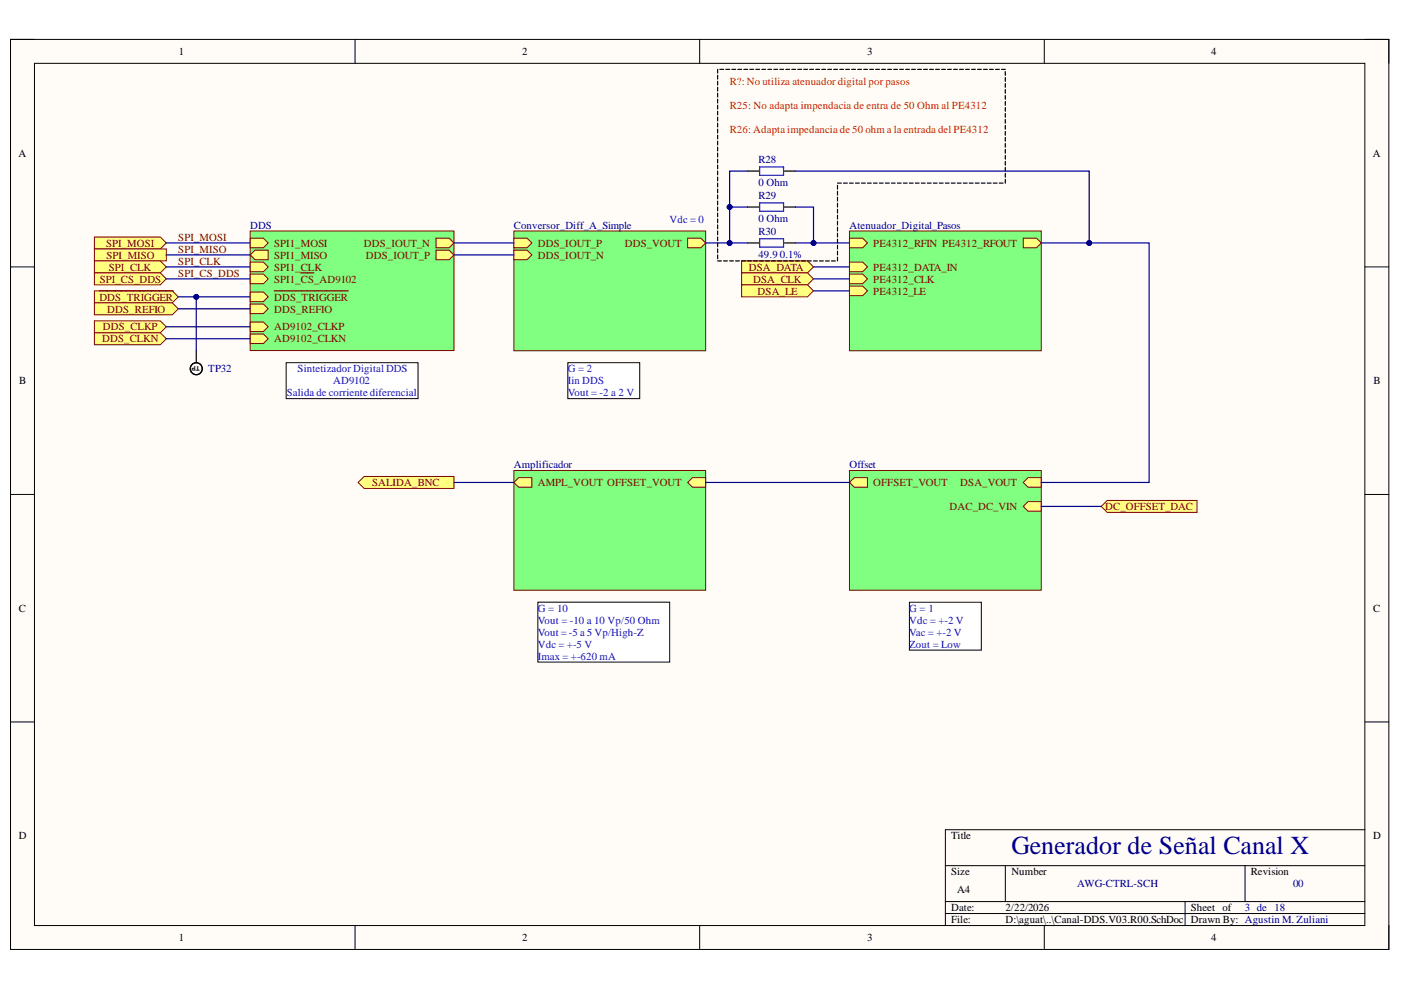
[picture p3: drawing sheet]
<svg xmlns="http://www.w3.org/2000/svg" width="297mm" height="210mm" viewBox="0 0 297 210" stroke-linecap="round" stroke-linejoin="round" font-family="sans-serif">
<defs><g id="words">
<text font-size="5.5" fill="#000080" x="214.4" y="181.1">Generador de Señal Canal X</text>
<g font-size="2.3">
<text x="37.9" y="11.7">1</text>
<text x="110.7" y="11.7">2</text>
<text x="183.9" y="11.7">3</text>
<text x="256.8" y="11.7">4</text>
<text x="3.9" y="33.3">A</text>
<text x="291.1" y="33.3">A</text>
<text x="4.1" y="81.5">B</text>
<text x="291.2" y="81.5">B</text>
<text x="4" y="129.7">C</text>
<text x="291.1" y="129.7">C</text>
<text x="4" y="178">D</text>
<text x="201.7" y="178">Title</text>
<text x="291.1" y="178">D</text>
<text x="201.7" y="185.6">Size</text>
<text x="214.4" y="185.6">Number</text>
<text x="265.2" y="185.6">Revision</text>
<text x="202.9" y="189.4">A4</text>
<text x="201.7" y="193.2">Date:</text>
<text x="201.7" y="195.7">File:</text>
<text x="213.2" y="193.2">2/22/2026</text>
<text x="213.2" y="195.7">D:\aguat\..\Canal-DDS.V03.R00.SchDoc</text>
<text x="252.5" y="193.2">Sheet of</text>
<text x="252.5" y="195.7">Drawn By: Agustin M. Zuliani</text>
<text x="37.9" y="199.5">1</text>
<text x="110.7" y="199.5">2</text>
<text x="183.9" y="199.5">3</text>
<text x="256.8" y="199.5">4</text>
</g>
<g font-size="2.3" fill="#f00">
<text x="154.7" y="18">R?: No utiliza atenuador digital por pasos</text>
<text x="154.7" y="23.1">R25: No adapta impendacia de entra de 50 Ohm al PE4312</text>
<text x="154.7" y="28.1">R26: Adapta impedancia de 50 ohm a la entrada del PE4312</text>
</g>
<g font-size="2.3" fill="#000080">
<text x="160.8" y="34.7">R28</text>
<text x="160.8" y="39.5">0 Ohm</text>
<text x="160.8" y="42.3">R29</text>
<text x="160.8" y="47.1">0 Ohm</text>
<text x="53" y="48.5">DDS</text>
<text x="108.9" y="48.5">Conversor_Diff_A_Simple</text>
<text x="160.8" y="49.9">R30</text>
<text x="180.1" y="48.5">Atenuador_Digital_Pasos</text>
<text x="160.8" y="54.7">49.9</text>
<text x="165.4" y="54.7">0.1%</text>
<text x="44.2" y="78.9">TP32</text>
<text x="108.9" y="99.3">Amplificador</text>
<text x="180.1" y="99.3">Offset</text>
<text x="228.4" y="188.1">AWG-CTRL-SCH</text>
<text x="274.1" y="188.1">00</text>
<text x="263.9" y="193.2">3 de</text>
<text x="270.3" y="193.2">18</text>
</g>
<g font-size="2.3" fill="#00f">
<text x="141.9" y="47.2">Vdc = 0</text>
<text x="63.1" y="78.9">Sintetizador Digital DDS</text>
<text x="70.6" y="81.5">AD9102</text>
<text x="120.4" y="78.9">G = 2</text>
<text x="120.4" y="81.5">Iin DDS</text>
<text x="60.8" y="84">Salida de corriente diferencial</text>
<text x="120.4" y="84">Vout = -2 a 2 V</text>
<text x="114" y="129.7">G = 10</text>
<text x="192.8" y="129.7">G = 1</text>
<text x="114" y="132.3">Vout = -10 a 10 Vp/50 Ohm</text>
<text x="114" y="134.8">Vout = -5 a 5 Vp/High-Z</text>
<text x="114" y="137.3">Vdc = +-5 V</text>
<text x="192.8" y="132.3">Vdc = +-2 V</text>
<text x="192.8" y="134.8">Vac = +-2 V</text>
<text x="192.8" y="137.3">Zout = Low</text>
<text x="114" y="139.9">Imax = +-620 mA</text>
</g>
<g font-size="2.3" fill="#800000">
<text x="22.5" y="52.3">SPI_MOSI</text>
<text x="37.8" y="51">SPI_MOSI</text>
<text x="37.8" y="53.6">SPI_MISO</text>
<text x="58.1" y="52.3">SPI1_MOSI</text>
<text x="77.1" y="52.3">DDS_IOUT_N</text>
<text x="114" y="52.3">DDS_IOUT_P</text>
<text x="132.5" y="52.3">DDS_VOUT</text>
<text x="185.2" y="52.3">PE4312_RFIN PE4312_RFOUT</text>
<text x="21.1" y="59.9">SPI_CS_DDS</text>
<text x="22.6" y="54.8">SPI_MISO</text>
<text x="23.1" y="57.4">SPI_CLK</text>
<text x="37.8" y="56.1">SPI_CLK</text>
<text x="37.8" y="58.7">SPI_CS_DDS</text>
<text x="58.1" y="57.4">SPI1_CLK</text>
<text x="58.1" y="54.8">SPI1_MISO</text>
<text x="58.1" y="59.9">SPI1_CS_AD9102</text>
<text x="77.6" y="54.8">DDS_IOUT_P</text>
<text x="114" y="54.8">DDS_IOUT_N</text>
<text x="158.8" y="57.4">DSA_DATA</text>
<text x="159.7" y="59.9">DSA_CLK</text>
<text x="185.2" y="57.4">PE4312_DATA_IN</text>
<text x="185.2" y="59.9">PE4312_CLK</text>
<text x="21.1" y="63.7">DDS_TRIGGER</text>
<text x="58.1" y="63.7">DDS_TRIGGER</text>
<text x="160.6" y="62.5">DSA_LE</text>
<text x="185.2" y="62.5">PE4312_LE</text>
<text x="21.8" y="70.1">DDS_CLKP</text>
<text x="22.8" y="66.3">DDS_REFIO</text>
<text x="58.1" y="70.1">AD9102_CLKP</text>
<text x="58.1" y="66.3">DDS_REFIO</text>
<text x="21.7" y="72.6">DDS_CLKN</text>
<text x="58.1" y="72.6">AD9102_CLKN</text>
<text x="78.9" y="103.1">SALIDA_BNC</text>
<text x="114" y="103.1">AMPL_VOUT OFFSET_VOUT</text>
<text x="185.2" y="103.1">OFFSET_VOUT</text>
<text x="203.6" y="103.1">DSA_VOUT</text>
<text x="201.3" y="108.2">DAC_DC_VIN</text>
<text x="234.3" y="108.2">DC_OFFSET_DAC</text>
</g>
<text font-size="1.4" x="42.4" y="77.7" transform="rotate(-180 42.4 77.7)">TP</text>
</g></defs>
<path d="M2.2 8.4h292.3v192.9h-292.3z" fill-rule="evenodd" fill="#fffcf8"/>
<path d="M2.2 8.4h292.3v192.9h-292.3z" fill="none" stroke="#000" stroke-width=".21"/>
<path d="M7.3 13.4h282.1v182.8h-282.1z" fill-rule="evenodd" fill="#fffcf8"/>
<g fill="none" stroke="#000" stroke-width=".21">
<path d="M2.2 8.4h5.1M7.3 13.4h282.1v182.8h-282.1zM75.3 8.4v5M148.3 8.4v5M221.4 8.4v5M289.4 8.4h5.1v5M2.2 56.6h5.1M289.4 56.6h5.1M2.2 104.8h5.1M289.4 104.8h5.1M2.2 153.1h5.1M289.4 153.1h5.1"/>
<path d="M289.4 175.9h-89v20.3M75.3 196.2v5.1M148.3 196.2v5.1M200.4 183.5h89M200.4 191.2h89M200.4 193.7h89M213.1 183.5v7.7M221.4 196.2v5.1M251.3 191.2v5M264 183.5v7.7M294.5 196.2v5.1"/>
</g>
<path d="M53 49h43.2v25.3h-43.2z" fill-rule="evenodd" fill="#80ff80"/>
<path d="M53 49h43.2v25.3h-43.2z" fill="none" stroke="#800000" stroke-width=".21"/>
<path d="M53 55.6h2.8l1.1 1-1.1 1h-2.8z" fill-rule="evenodd" fill="#ffff80"/>
<path d="M53 55.6h2.8l1.1 1-1.1 1h-2.8z" fill="none" stroke="#800000" stroke-width=".21"/>
<path d="M53 50.5h2.8l1.1 1-1.1 1h-2.8z" fill-rule="evenodd" fill="#ffff80"/>
<path d="M53 50.5h2.8l1.1 1-1.1 1h-2.8z" fill="none" stroke="#800000" stroke-width=".21"/>
<path d="M53 54.1l1.1-1.1h2.8v2.1h-2.8z" fill-rule="evenodd" fill="#ffff80"/>
<path d="M53 54.1l1.1-1.1h2.8v2.1h-2.8z" fill="none" stroke="#800000" stroke-width=".21"/>
<path d="M53 58.1h2.8l1.1 1-1.1 1h-2.8z" fill-rule="evenodd" fill="#ffff80"/>
<path d="M53 58.1h2.8l1.1 1-1.1 1h-2.8z" fill="none" stroke="#800000" stroke-width=".21"/>
<path d="M63.7 57.9h2.8" fill="none" stroke="#800000" stroke-width=".25"/>
<path d="M92.4 50.5h2.8l1 1-1 1h-2.8z" fill-rule="evenodd" fill="#ffff80"/>
<path d="M92.4 50.5h2.8l1 1-1 1h-2.8z" fill="none" stroke="#800000" stroke-width=".21"/>
<path d="M92.4 53h2.8l1 1.1-1 1h-2.8z" fill-rule="evenodd" fill="#ffff80"/>
<path d="M92.4 53h2.8l1 1.1-1 1h-2.8z" fill="none" stroke="#800000" stroke-width=".21"/>
<path d="M53 68.3h2.8l1.1 1-1.1 1h-2.8z" fill-rule="evenodd" fill="#ffff80"/>
<path d="M53 68.3h2.8l1.1 1-1.1 1h-2.8z" fill="none" stroke="#800000" stroke-width=".21"/>
<path d="M53 70.8h2.8l1.1 1-1.1 1h-2.8z" fill-rule="evenodd" fill="#ffff80"/>
<path d="M53 70.8h2.8l1.1 1-1.1 1h-2.8z" fill="none" stroke="#800000" stroke-width=".21"/>
<path d="M53 61.9h2.8l1.1 1-1.1 1.1h-2.8z" fill-rule="evenodd" fill="#ffff80"/>
<path d="M53 61.9h2.8l1.1 1-1.1 1.1h-2.8z" fill="none" stroke="#800000" stroke-width=".21"/>
<path d="M58.1 61.7h15.7" fill="none" stroke="#800000" stroke-width=".25"/>
<path d="M53 64.5h2.8l1.1 1-1.1 1h-2.8z" fill-rule="evenodd" fill="#ffff80"/>
<path d="M53 64.5h2.8l1.1 1-1.1 1h-2.8z" fill="none" stroke="#800000" stroke-width=".21"/>
<path d="M109 49h40.6v25.4h-40.6z" fill-rule="evenodd" fill="#80ff80"/>
<path d="M109 49h40.6v25.4h-40.6z" fill="none" stroke="#800000" stroke-width=".21"/>
<path d="M109 50.5h2.7l1.1 1-1.1 1h-2.7z" fill-rule="evenodd" fill="#ffff80"/>
<path d="M109 50.5h2.7l1.1 1-1.1 1h-2.7z" fill="none" stroke="#800000" stroke-width=".21"/>
<path d="M109 53h2.7l1.1 1.1-1.1 1h-2.7z" fill-rule="evenodd" fill="#ffff80"/>
<path d="M109 53h2.7l1.1 1.1-1.1 1h-2.7z" fill="none" stroke="#800000" stroke-width=".21"/>
<path d="M145.8 50.5h2.8l1 1-1 1h-2.8z" fill-rule="evenodd" fill="#ffff80"/>
<path d="M145.8 50.5h2.8l1 1-1 1h-2.8z" fill="none" stroke="#800000" stroke-width=".21"/>
<path d="M120.4 76.9h15.2v7.6h-15.2z" fill-rule="evenodd" fill="#fff"/>
<path d="M120.4 76.9h15.2v7.6h-15.2z" fill="none" stroke="#000" stroke-width=".21"/>
<path d="M60.7 76.9h27.9v7.6h-27.9z" fill-rule="evenodd" fill="#fff"/>
<path d="M60.7 76.9h27.9v7.6h-27.9z" fill="none" stroke="#000" stroke-width=".21"/>
<path d="M180.1 49h40.7v25.4h-40.7z" fill-rule="evenodd" fill="#80ff80"/>
<path d="M180.1 49h40.7v25.4h-40.7z" fill="none" stroke="#800000" stroke-width=".21"/>
<path d="M180.1 55.6h2.8l1 1-1 1h-2.8z" fill-rule="evenodd" fill="#ffff80"/>
<path d="M180.1 55.6h2.8l1 1-1 1h-2.8z" fill="none" stroke="#800000" stroke-width=".21"/>
<path d="M180.1 50.5h2.8l1 1-1 1h-2.8z" fill-rule="evenodd" fill="#ffff80"/>
<path d="M180.1 50.5h2.8l1 1-1 1h-2.8z" fill="none" stroke="#800000" stroke-width=".21"/>
<path d="M180.1 58.1h2.8l1 1-1 1.1h-2.8z" fill-rule="evenodd" fill="#ffff80"/>
<path d="M180.1 58.1h2.8l1 1-1 1.1h-2.8z" fill="none" stroke="#800000" stroke-width=".21"/>
<path d="M180.1 60.7h2.8l1 1-1 1h-2.8z" fill-rule="evenodd" fill="#ffff80"/>
<path d="M180.1 60.7h2.8l1 1-1 1h-2.8z" fill="none" stroke="#800000" stroke-width=".21"/>
<path d="M217 50.5h2.8l1 1-1 1h-2.8z" fill-rule="evenodd" fill="#ffff80"/>
<path d="M217 50.5h2.8l1 1-1 1h-2.8z" fill="none" stroke="#800000" stroke-width=".21"/>
<path d="M20 68h14l1.3 1.3-1.3 1.3h-14z" fill-rule="evenodd" fill="#ffff80"/>
<path d="M20 68h14l1.3 1.3-1.3 1.3h-14z" fill="none" stroke="#800000" stroke-width=".21"/>
<path d="M20 70.6h14l1.3 1.2-1.3 1.3h-14z" fill-rule="evenodd" fill="#ffff80"/>
<path d="M20 70.6h14l1.3 1.2-1.3 1.3h-14z" fill="none" stroke="#800000" stroke-width=".21"/>
<path d="M20 50.2h14l1.3 1.3-1.3 1.3h-14z" fill-rule="evenodd" fill="#ffff80"/>
<path d="M20 50.2h14l1.3 1.3-1.3 1.3h-14z" fill="none" stroke="#800000" stroke-width=".21"/>
<path d="M20 52.8h15.3v2.5h-15.3z" fill-rule="evenodd" fill="#ffff80"/>
<path d="M20 52.8h15.3v2.5h-15.3z" fill="none" stroke="#800000" stroke-width=".21"/>
<path d="M20 55.3h14l1.3 1.3-1.3 1.3h-14z" fill-rule="evenodd" fill="#ffff80"/>
<path d="M20 55.3h14l1.3 1.3-1.3 1.3h-14z" fill="none" stroke="#800000" stroke-width=".21"/>
<path d="M20 57.9h14l1.3 1.2-1.3 1.3h-14z" fill-rule="evenodd" fill="#ffff80"/>
<path d="M20 57.9h14l1.3 1.2-1.3 1.3h-14z" fill="none" stroke="#800000" stroke-width=".21"/>
<path d="M157.2 55.3h14l1.3 1.3-1.3 1.3h-14z" fill-rule="evenodd" fill="#ffff80"/>
<path d="M157.2 55.3h14l1.3 1.3-1.3 1.3h-14z" fill="none" stroke="#800000" stroke-width=".21"/>
<path d="M157.2 57.9h14l1.3 1.2-1.3 1.3h-14z" fill-rule="evenodd" fill="#ffff80"/>
<path d="M157.2 57.9h14l1.3 1.2-1.3 1.3h-14z" fill="none" stroke="#800000" stroke-width=".21"/>
<path d="M157.2 60.4h14l1.3 1.3-1.3 1.2h-14z" fill-rule="evenodd" fill="#ffff80"/>
<path d="M157.2 60.4h14l1.3 1.3-1.3 1.2h-14z" fill="none" stroke="#800000" stroke-width=".21"/>
<path d="M180.1 99.8h40.7v25.3h-40.7z" fill-rule="evenodd" fill="#80ff80"/>
<path d="M180.1 99.8h40.7v25.3h-40.7z" fill="none" stroke="#800000" stroke-width=".21"/>
<path d="M180.1 102.3l1-1h2.8v2h-2.8z" fill-rule="evenodd" fill="#ffff80"/>
<path d="M180.1 102.3l1-1h2.8v2h-2.8z" fill="none" stroke="#800000" stroke-width=".21"/>
<path d="M217 107.4l1-1h2.8v2h-2.8z" fill-rule="evenodd" fill="#ffff80"/>
<path d="M217 107.4l1-1h2.8v2h-2.8z" fill="none" stroke="#800000" stroke-width=".21"/>
<path d="M217 102.3l1-1h2.8v2h-2.8z" fill-rule="evenodd" fill="#ffff80"/>
<path d="M217 102.3l1-1h2.8v2h-2.8z" fill="none" stroke="#800000" stroke-width=".21"/>
<path d="M158.5 51.5h2.5M158.5 43.9h2.5M166.1 51.5h2.6M166.1 43.9h2.6" fill="none" stroke="#000" stroke-width=".25"/>
<path d="M161 43h5.1v1.8h-5.1zM161 50.6h5.1v1.8h-5.1z" fill="none" stroke="#00f" stroke-width=".25"/>
<path d="M233.5 107.4l1.2-1.3h19.1v2.5h-19.1z" fill-rule="evenodd" fill="#ffff80"/>
<path d="M233.5 107.4l1.2-1.3h19.1v2.5h-19.1z" fill="none" stroke="#800000" stroke-width=".21"/>
<path d="M109 99.8h40.6v25.3h-40.6z" fill-rule="evenodd" fill="#80ff80"/>
<path d="M109 99.8h40.6v25.3h-40.6z" fill="none" stroke="#800000" stroke-width=".21"/>
<path d="M145.8 102.3l1-1h2.8v2h-2.8z" fill-rule="evenodd" fill="#ffff80"/>
<path d="M145.8 102.3l1-1h2.8v2h-2.8z" fill="none" stroke="#800000" stroke-width=".21"/>
<path d="M109 102.3l1-1h2.8v2h-2.8z" fill-rule="evenodd" fill="#ffff80"/>
<path d="M109 102.3l1-1h2.8v2h-2.8z" fill="none" stroke="#800000" stroke-width=".21"/>
<path d="M75.9 102.3l1.3-1.3h19v2.6h-19z" fill-rule="evenodd" fill="#ffff80"/>
<path d="M75.9 102.3l1.3-1.3h19v2.6h-19z" fill="none" stroke="#800000" stroke-width=".21"/>
<path d="M114 127.7h28v12.7h-28z" fill-rule="evenodd" fill="#fff"/>
<path d="M114 127.7h28v12.7h-28z" fill="none" stroke="#000" stroke-width=".21"/>
<path d="M35.3 51.5h17.7M35.3 54.1h17.7M35.3 56.6h17.7M35.3 59.1h17.7M172.5 56.6h7.6M172.5 59.1h7.6M220.8 51.5h22.8v50.8h-22.8M35.3 71.8h17.7M35.3 69.3h17.7M172.5 61.7h7.6" fill="none" stroke="#000080" stroke-width=".25"/>
<circle cx="230.9" cy="51.5" r=".51" fill="#000080"/>
<circle cx="230.9" cy="51.5" r=".51" fill="none" stroke="#000080" stroke-width=".21"/>
<path d="M149.6 51.5h8.9" fill="none" stroke="#000080" stroke-width=".25"/>
<circle cx="154.7" cy="51.5" r=".51" fill="#000080"/>
<circle cx="154.7" cy="51.5" r=".51" fill="none" stroke="#000080" stroke-width=".21"/>
<path d="M168.7 51.5h11.4" fill="none" stroke="#000080" stroke-width=".25"/>
<circle cx="172.5" cy="51.5" r=".51" fill="#000080"/>
<circle cx="172.5" cy="51.5" r=".51" fill="none" stroke="#000080" stroke-width=".21"/>
<path d="M168.7 43.9h3.8v7.6" fill="none" stroke="#000080" stroke-width=".25"/>
<circle cx="172.5" cy="51.5" r=".51" fill="#000080"/>
<circle cx="172.5" cy="51.5" r=".51" fill="none" stroke="#000080" stroke-width=".21"/>
<path d="M158.5 43.9h-3.8v7.6" fill="none" stroke="#000080" stroke-width=".25"/>
<circle cx="154.7" cy="43.9" r=".51" fill="#000080"/>
<circle cx="154.7" cy="43.9" r=".51" fill="none" stroke="#000080" stroke-width=".21"/>
<circle cx="154.7" cy="51.5" r=".51" fill="#000080"/>
<circle cx="154.7" cy="51.5" r=".51" fill="none" stroke="#000080" stroke-width=".21"/>
<path d="M96.2 51.5h12.8M96.2 54.1h12.8M96.2 102.3h12.8M149.6 102.3h30.5M220.8 107.4h12.7" fill="none" stroke="#000080" stroke-width=".25"/>
<path d="M192.8 127.7h15.3v10.1h-15.3z" fill-rule="evenodd" fill="#fff"/>
<path d="M192.8 127.7h15.3v10.1h-15.3z" fill="none" stroke="#000" stroke-width=".21"/>
<path d="M20 61.7h16.5l1.3 1.2-1.3 1.3h-16.5z" fill-rule="evenodd" fill="#ffff80"/>
<path d="M20 61.7h16.5l1.3 1.2-1.3 1.3h-16.5z" fill="none" stroke="#800000" stroke-width=".21"/>
<path d="M21.1 61.7h15.7" fill="none" stroke="#800000" stroke-width=".25"/>
<path d="M20 64.2h16.5l1.3 1.3-1.3 1.2h-16.5z" fill-rule="evenodd" fill="#ffff80"/>
<path d="M20 64.2h16.5l1.3 1.3-1.3 1.2h-16.5z" fill="none" stroke="#800000" stroke-width=".21"/>
<path d="M37.8 62.9h15.2M37.8 65.5h15.2" fill="none" stroke="#000080" stroke-width=".25"/>
<circle cx="41.6" cy="62.9" r=".51" fill="#000080"/>
<circle cx="41.6" cy="62.9" r=".51" fill="none" stroke="#000080" stroke-width=".21"/>
<path d="M158.5 36.3h2.5M166.1 36.3h2.6" fill="none" stroke="#000" stroke-width=".25"/>
<path d="M161 35.4h5.1v1.8h-5.1z" fill="none" stroke="#00f" stroke-width=".25"/>
<path d="M158.5 36.3h-3.8v7.6" fill="none" stroke="#000080" stroke-width=".25"/>
<circle cx="154.7" cy="43.9" r=".51" fill="#000080"/>
<circle cx="154.7" cy="43.9" r=".51" fill="none" stroke="#000080" stroke-width=".21"/>
<path d="M168.7 36.3h62.2v15.2" fill="none" stroke="#000080" stroke-width=".25"/>
<circle cx="230.9" cy="51.5" r=".51" fill="#000080"/>
<circle cx="230.9" cy="51.5" r=".51" fill="none" stroke="#000080" stroke-width=".21"/>
<g fill="none" stroke="#000" stroke-width=".25">
<path d="M152.2 14.7v.8M152.2 16v.8M152.2 17.2v.8M152.2 18.5v.8M152.2 19.8v.8M152.6 14.7h.8M153.9 14.7h.8M155.2 14.7h.8M156.4 14.7h.8M157.7 14.7h.8M159 14.7h.8M160.3 14.7h.7"/>
<path d="M161.5 14.7h.8M162.8 14.7h.8M164.1 14.7h.8M165.3 14.7h.8M166.6 14.7h.8M167.9 14.7h.8M169.1 14.7h.8M170.4 14.7h.8M171.7 14.7h.8M173 14.7h.8M174.2 14.7h.8M175.5 14.7h.8"/>
<path d="M176.8 14.7h.8M178 14.7h.8M179.3 14.7h.8M180.6 14.7h.8M181.9 14.7h.8M183.1 14.7h.8M184.4 14.7h.8M185.7 14.7h.8M186.9 14.7h.8M188.2 14.7h.8M189.5 14.7h.8M190.8 14.7h.7"/>
<path d="M192 14.7h.8M193.3 14.7h.8M194.6 14.7h.8M195.8 14.7h.8M197.1 14.7h.8M198.4 14.7h.8M199.6 14.7h.8M200.9 14.7h.8M202.2 14.7h.8M203.4 14.7h.9M204.7 14.7h.8M206 14.7h.8"/>
<path d="M207.3 14.7h.8M208.5 14.7h.8M209.8 14.7h.8M211.1 14.7h.8M212.4 14.7h.7M213.1 15.2v.8M213.1 16.4v.8M213.1 17.7v.8M213.1 19v.8M152.2 21v.8M152.2 22.3v.8M152.2 23.6v.8"/>
<path d="M152.2 24.9v.8M152.2 26.1v.8M152.2 27.4v.8M152.2 28.7v.8M152.2 29.9v.8M152.2 31.2v.8M152.2 32.5v.8M152.2 33.7v.8M152.2 35v.8M152.2 36.3v.8M152.2 37.6v.7M152.2 38.8v.8"/>
<path d="M177.6 39.3v.8M177.6 38.8h.8M178.8 38.8h.8M180.1 38.8h.8M181.4 38.8h.8M182.7 38.8h.7M183.9 38.8h.8M185.2 38.8h.8M186.5 38.8h.8M187.7 38.8h.8M189 38.8h.8M190.3 38.8h.8"/>
<path d="M191.5 38.8h.8M192.8 38.8h.8M194.1 38.8h.8M195.4 38.8h.8M196.6 38.8h.8M197.9 38.8h.8M199.2 38.8h.8M200.4 38.8h.8M201.7 38.8h.8M203 38.8h.8M204.3 38.8h.7M205.5 38.8h.8"/>
<path d="M206.8 38.8h.8M208.1 38.8h.8M209.3 38.8h.8M210.6 38.8h.8M211.9 38.8h.8M213.1 20.3v.7M213.1 21.5v.8M213.1 22.8v.8M213.1 24.1v.8M213.1 25.3v.8M213.1 26.6v.8M213.1 27.9v.8"/>
<path d="M213.1 29.1v.8M213.1 30.4v.8M213.1 31.7v.8M213.1 33v.7M213.1 34.2v.8M213.1 35.5v.8M213.1 36.8v.8M213.1 38v.8M152.2 40.1v.8M152.2 41.4v.8M152.2 42.6v.8M152.2 43.9v.8"/>
<path d="M152.2 45.2v.8M152.2 46.4v.8M152.2 47.7v.8M152.2 49v.8M152.2 50.2v.8M152.2 51.5v.8M152.2 52.8v.8M152.2 54.1v.7M152.2 55.3h.7M153.4 55.3h.8M154.7 55.3h.8M156 55.3h.8"/>
<path d="M157.2 55.3h.8M158.5 55.3h.8M159.8 55.3h.8M161 55.3h.8M162.3 55.3h.8M163.6 55.3h.8M164.9 55.3h.8M166.1 55.3h.8M167.4 55.3h.8M168.7 55.3h.8M169.9 55.3h.8M171.2 55.3h.8"/>
<path d="M172.5 55.3h.8M173.8 55.3h.8M175 55.3h.8M176.3 55.3h.8M177.6 40.6v.8M177.6 41.8v.8M177.6 43.1v.8M177.6 44.4v.8M177.6 45.6v.8M177.6 46.9v.8M177.6 48.2v.8M177.6 49.5v.7"/>
<path d="M177.6 50.7v.8M177.6 52v.8M177.6 53.3v.8M177.6 54.5v.8M41.6 74.4v2.5"/>
<circle cx="41.6" cy="78.2" r="1.27"/>
</g>
<path d="M41.6 62.9v11.5" fill="none" stroke="#000080" stroke-width=".25"/>
<circle cx="41.6" cy="62.9" r=".51" fill="#000080"/>
<circle cx="41.6" cy="62.9" r=".51" fill="none" stroke="#000080" stroke-width=".21"/>
<use href="#words"/>
</svg>
